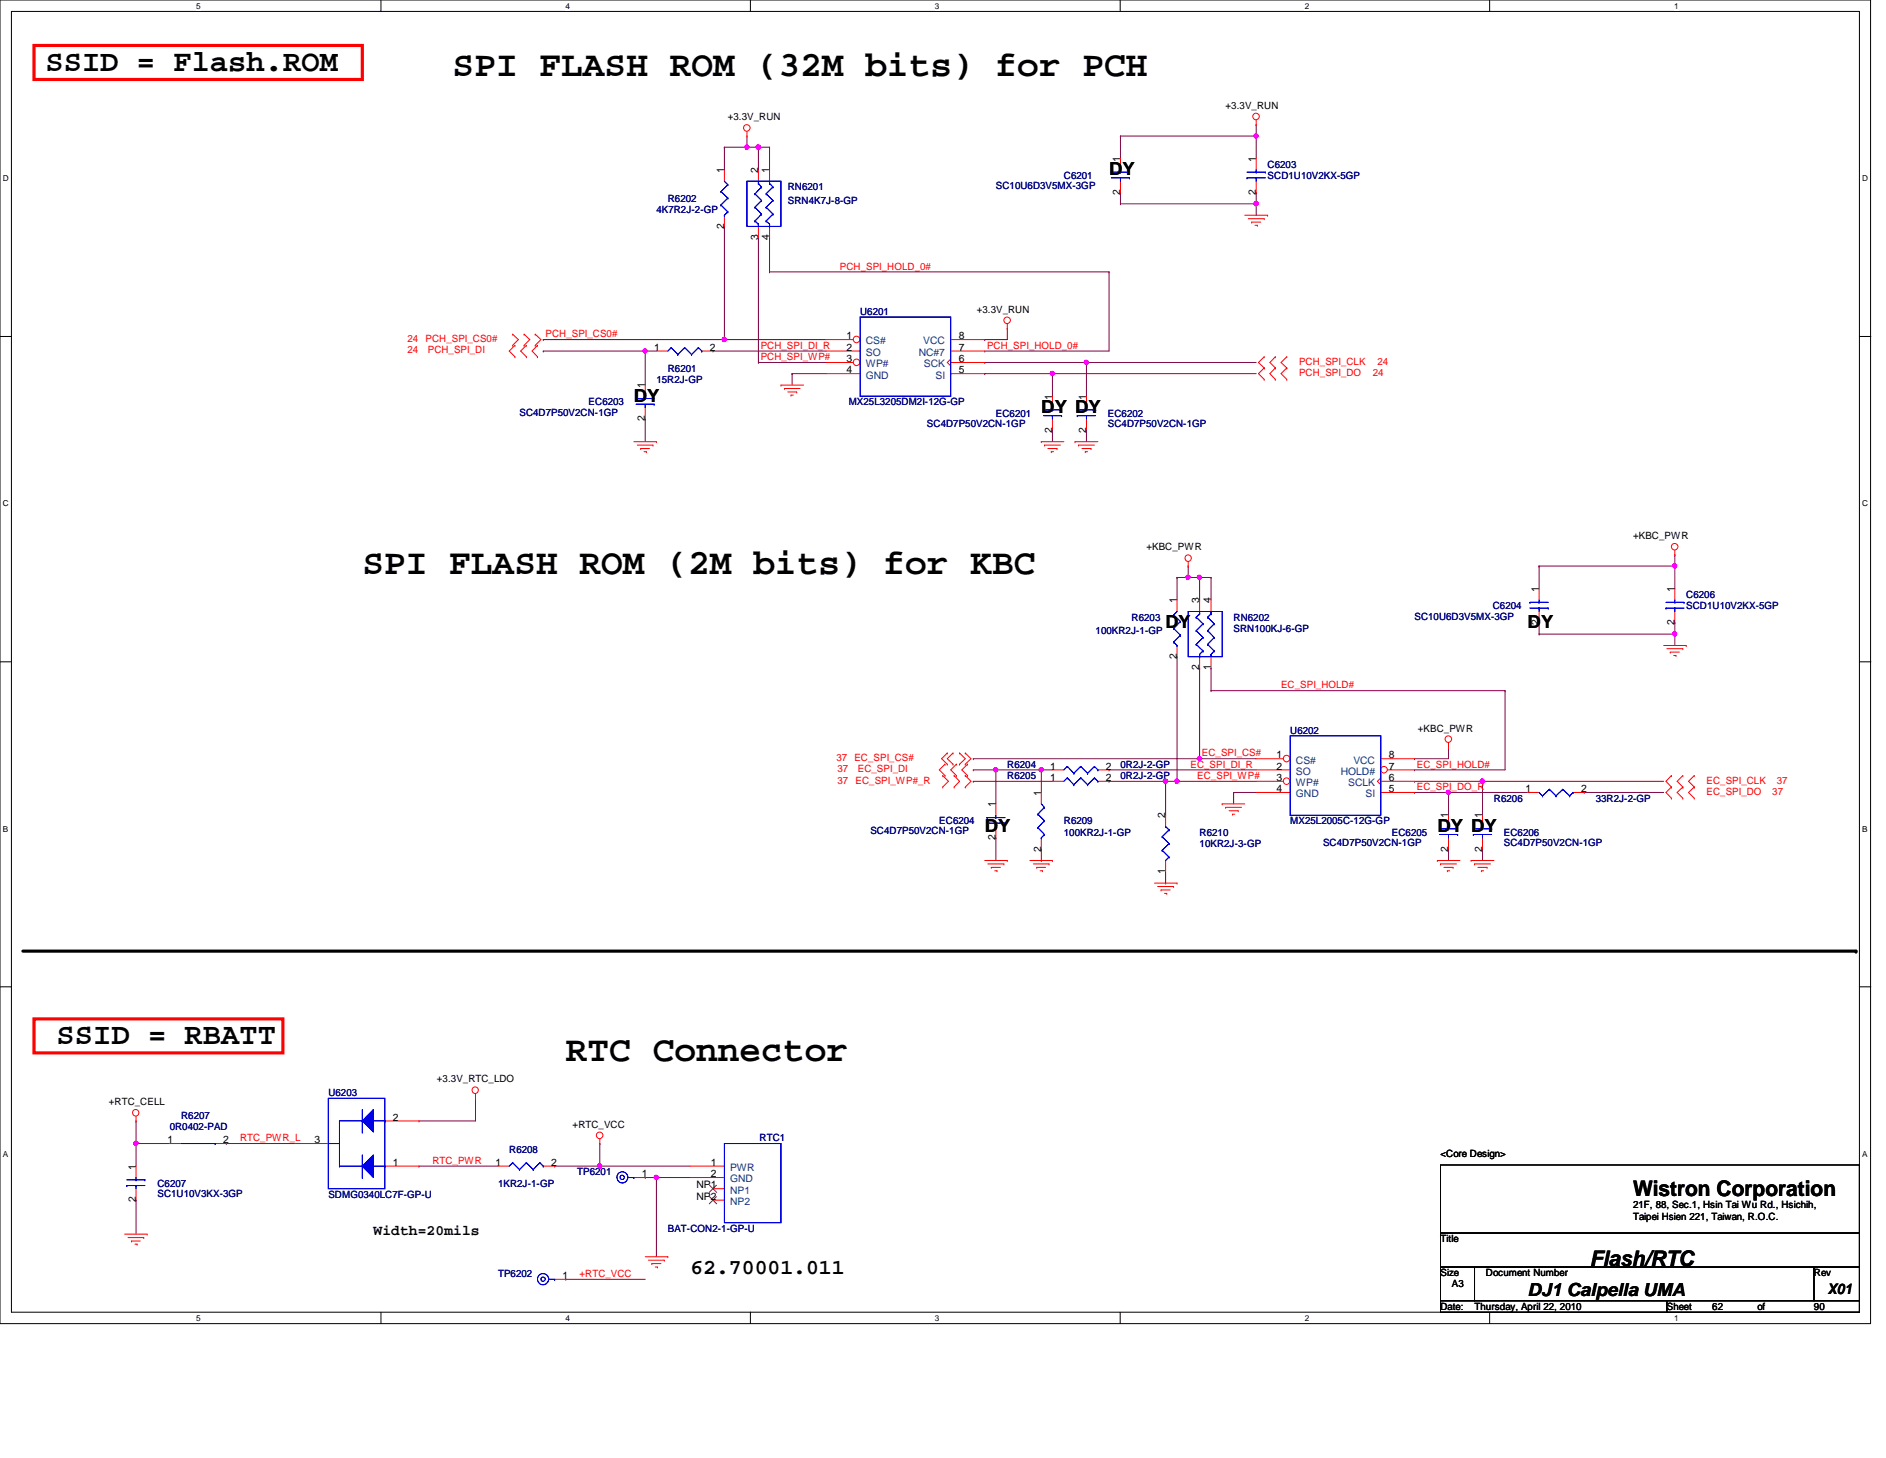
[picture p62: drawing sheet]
<svg xmlns="http://www.w3.org/2000/svg" width="279mm" height="216mm" viewBox="0 0 279 216" stroke-linecap="round" stroke-linejoin="round" font-family="sans-serif">
<defs><g id="words">
<g font-size="5.3">
<text x="67.1" y="11.2">SPI FLASH ROM (32M bits) for PCH</text>
<text x="53.7" y="85">SPI FLASH ROM (2M bits) for KBC</text>
<text x="83.8" y="157.1">RTC Connector</text>
</g>
<g font-size="4.5">
<text x="6.7" y="10.5">SSID = Flash.ROM</text>
<text x="8.4" y="154.6">SSID = RBATT</text>
</g>
<g font-size="3.2">
<text x="241.9" y="177.2">Wistron Corporation</text>
<text x="102.3" y="188.7">62.70001.011</text>
<text x="235.5" y="187.5">Flash/RTC</text>
</g>
<g font-size="2.7">
<text x="164.3" y="26">DY</text>
<text x="93.9" y="59.5">DY</text>
<text x="154.3" y="61.1">DY DY</text>
<text x="172.7" y="93">DY</text>
<text x="226.3" y="93">DY</text>
<text x="145.9" y="123.2">DY</text>
<text x="212.9" y="123.2">DY DY</text>
<text x="226.3" y="191.9">DJ1 Calpella UMA</text>
</g>
<g font-size="2.2">
<text x="55.3" y="182.8">Width=20mils</text>
<text x="270.8" y="191.6">X01</text>
</g>
<g font-size="1.5">
<text x="107.8" y="17.8">+3.3V_RUN</text>
<text x="181.6" y="16.1">+3.3V_RUN</text>
<text x="165.9" y="24" transform="rotate(-90 165.9 24)">1</text>
<text x="186.1" y="24" transform="rotate(-90 186.1 24)">1</text>
<text x="107.3" y="25.7" transform="rotate(-90 107.3 25.7)">1</text>
<text x="112.3" y="25.7" transform="rotate(-90 112.3 25.7)">2</text>
<text x="114" y="25.7" transform="rotate(-90 114 25.7)">1</text>
<text x="165.9" y="28.9" transform="rotate(-90 165.9 28.9)">2</text>
<text x="186.1" y="28.9" transform="rotate(-90 186.1 28.9)">2</text>
<text x="107.3" y="33.9" transform="rotate(-90 107.3 33.9)">2</text>
<text x="112.3" y="35.6" transform="rotate(-90 112.3 35.6)">3</text>
<text x="114" y="35.6" transform="rotate(-90 114 35.6)">4</text>
<text x="144.7" y="46.3">+3.3V_RUN</text>
<text x="96.9" y="51.9">1</text>
<text x="105.2" y="51.9">2</text>
<text x="125.4" y="50.2">1</text>
<text x="125.4" y="51.9">2</text>
<text x="125.4" y="53.6">3</text>
<text x="142" y="53.6">6</text>
<text x="142" y="51.9">7</text>
<text x="142" y="50.2">8</text>
<text x="95.5" y="57.5" transform="rotate(-90 95.5 57.5)">1</text>
<text x="125.4" y="55.3">4</text>
<text x="142" y="55.3">5</text>
<text x="155.9" y="59.2" transform="rotate(-90 155.9 59.2)">1</text>
<text x="160.9" y="59.2" transform="rotate(-90 160.9 59.2)">1</text>
<text x="95.5" y="62.4" transform="rotate(-90 95.5 62.4)">2</text>
<text x="155.9" y="64.1" transform="rotate(-90 155.9 64.1)">2</text>
<text x="160.9" y="64.1" transform="rotate(-90 160.9 64.1)">2</text>
<text x="169.8" y="81.5">+KBC_PWR</text>
<text x="241.9" y="79.8">+KBC_PWR</text>
<text x="174.3" y="89.4" transform="rotate(-90 174.3 89.4)">1</text>
<text x="177.7" y="89.4" transform="rotate(-90 177.7 89.4)">3</text>
<text x="179.4" y="89.4" transform="rotate(-90 179.4 89.4)">4</text>
<text x="228" y="87.7" transform="rotate(-90 228 87.7)">1</text>
<text x="248.1" y="87.7" transform="rotate(-90 248.1 87.7)">1</text>
<text x="228" y="92.6" transform="rotate(-90 228 92.6)">2</text>
<text x="248.1" y="92.6" transform="rotate(-90 248.1 92.6)">2</text>
<text x="174.3" y="97.6" transform="rotate(-90 174.3 97.6)">2</text>
<text x="177.7" y="99.3" transform="rotate(-90 177.7 99.3)">2</text>
<text x="179.4" y="99.3" transform="rotate(-90 179.4 99.3)">1</text>
<text x="155.6" y="114">1</text>
<text x="163.8" y="114">2</text>
<text x="189.1" y="112.3">1</text>
<text x="189.1" y="114">2</text>
<text x="205.7" y="114">7</text>
<text x="205.7" y="112.3">8</text>
<text x="210.1" y="108.3">+KBC_PWR</text>
<text x="147.5" y="119.5" transform="rotate(-90 147.5 119.5)">1</text>
<text x="154.2" y="117.9" transform="rotate(-90 154.2 117.9)">1</text>
<text x="155.6" y="115.7">1</text>
<text x="163.8" y="115.7">2</text>
<text x="189.1" y="115.7">3</text>
<text x="189.1" y="117.3">4</text>
<text x="205.7" y="117.3">5</text>
<text x="205.7" y="115.7">6</text>
<text x="226" y="117.3">1</text>
<text x="234.2" y="117.3">2</text>
<text x="147.5" y="124.4" transform="rotate(-90 147.5 124.4)">2</text>
<text x="172.6" y="121.2" transform="rotate(-90 172.6 121.2)">2</text>
<text x="214.5" y="121.2" transform="rotate(-90 214.5 121.2)">1</text>
<text x="219.6" y="121.2" transform="rotate(-90 219.6 121.2)">1</text>
<text x="154.2" y="126.1" transform="rotate(-90 154.2 126.1)">2</text>
<text x="172.6" y="129.5" transform="rotate(-90 172.6 129.5)">1</text>
<text x="214.5" y="126.1" transform="rotate(-90 214.5 126.1)">2</text>
<text x="219.6" y="126.1" transform="rotate(-90 219.6 126.1)">2</text>
<text x="64.7" y="160.3">+3.3V_RTC_LDO</text>
<text x="16.1" y="163.7">+RTC_CELL</text>
<text x="58.2" y="165.9">2</text>
<text x="84.8" y="167">+RTC_VCC</text>
<text x="20.1" y="173.2" transform="rotate(-90 20.1 173.2)">1</text>
<text x="24.8" y="169.3">1</text>
<text x="33.1" y="169.3">2</text>
<text x="46.6" y="169.3">3</text>
<text x="58.2" y="172.6">1</text>
<text x="73.4" y="172.6">1</text>
<text x="81.7" y="172.6">2</text>
<text x="105.3" y="172.6">1</text>
<text x="213.4" y="171.4">&lt;Core Design&gt;</text>
<text x="20.1" y="178.1" transform="rotate(-90 20.1 178.1)">2</text>
<text x="95.1" y="174.3">1</text>
<text x="103.2" y="176">NP1</text>
<text x="103.2" y="177.7">NP2</text>
<text x="105.3" y="174.3">2</text>
<text x="241.9" y="178.9">21F, 88, Sec.1, Hsin Tai Wu Rd., Hsichih,</text>
<text x="213.4" y="183.9">Title</text>
<text x="241.9" y="180.6">Taipei Hsien 221, Taiwan, R.O.C.</text>
<text x="83.4" y="189.4">1</text>
<text x="213.4" y="189">Size</text>
<text x="215.1" y="190.6">A3</text>
<text x="220.1" y="189">Document Number</text>
<text x="268.7" y="189">Rev</text>
<text x="213.4" y="194">Date:</text>
<text x="218.4" y="194">Thursday, April 22, 2010</text>
<text x="246.9" y="194">Sheet</text>
<text x="253.7" y="194">62</text>
<text x="260.3" y="194">of</text>
<text x="268.7" y="194">90</text>
</g>
<g font-size="1.5" fill="#000080">
<text x="98.9" y="29.9">R6202</text>
<text x="116.7" y="28.2">RN6201</text>
<text x="147.5" y="28">SC10U6D3V5MX-3GP</text>
<text x="157.6" y="26.5">C6201</text>
<text x="187.8" y="24.8">C6203</text>
<text x="187.8" y="26.5">SCD1U10V2KX-5GP</text>
<text x="97.2" y="31.5">4K7R2J-2-GP</text>
<text x="116.7" y="30.2">SRN4K7J-8-GP</text>
<text x="127.4" y="46.7">U6201</text>
<text x="97.2" y="56.7">15R2J-GP</text>
<text x="98.9" y="55">R6201</text>
<text x="77" y="61.6">SC4D7P50V2CN-1GP</text>
<text x="87.2" y="60">EC6203</text>
<text x="125.7" y="60">MX25L3205DM2I-12G-GP</text>
<text x="137.3" y="63.2">SC4D7P50V2CN-1GP</text>
<text x="147.5" y="61.7">EC6201</text>
<text x="164.1" y="61.7">EC6202</text>
<text x="164.1" y="63.2">SC4D7P50V2CN-1GP</text>
<text x="249.8" y="88.6">C6206</text>
<text x="162.3" y="93.9">100KR2J-1-GP</text>
<text x="167.6" y="91.9">R6203</text>
<text x="182.8" y="91.9">RN6202</text>
<text x="182.8" y="93.6">SRN100KJ-6-GP</text>
<text x="209.5" y="91.7">SC10U6D3V5MX-3GP</text>
<text x="221.1" y="90.2">C6204</text>
<text x="249.8" y="90.2">SCD1U10V2KX-5GP</text>
<text x="149.2" y="113.7">R6204</text>
<text x="166" y="113.7">0R2J-2-GP</text>
<text x="191.1" y="108.7">U6202</text>
<text x="149.2" y="115.4">R6205</text>
<text x="166" y="115.4">0R2J-2-GP</text>
<text x="221.3" y="118.7">R6206</text>
<text x="236.4" y="118.7">33R2J-2-GP</text>
<text x="128.9" y="123.6">SC4D7P50V2CN-1GP</text>
<text x="139.1" y="122.1">EC6204</text>
<text x="157.6" y="122.1">R6209</text>
<text x="157.6" y="123.7">100KR2J-1-GP</text>
<text x="177.7" y="123.7">R6210</text>
<text x="177.7" y="125.4">10KR2J-3-GP</text>
<text x="191.1" y="122.1">MX25L2005C-12G-GP</text>
<text x="196" y="125.3">SC4D7P50V2CN-1GP</text>
<text x="206.2" y="123.7">EC6205</text>
<text x="222.8" y="123.7">EC6206</text>
<text x="222.8" y="125.3">SC4D7P50V2CN-1GP</text>
<text x="25.1" y="167.3">0R0402-PAD</text>
<text x="26.8" y="165.7">R6207</text>
<text x="48.6" y="162.3">U6203</text>
<text x="75.4" y="170.7">R6208</text>
<text x="112.5" y="169">RTC1</text>
<text x="23.3" y="175.7">C6207</text>
<text x="23.3" y="177.2">SC1U10V3KX-3GP</text>
<text x="48.6" y="177.4">SDMG0340LC7F-GP-U</text>
<text x="73.8" y="175.7">1KR2J-1-GP</text>
<text x="85.5" y="174">TP6201</text>
<text x="98.9" y="182.4">BAT-CON2-1-GP-U</text>
<text x="73.8" y="189.1">TP6202</text>
</g>
<g font-size="1.5" fill="#f00">
<text x="124.4" y="39.9">PCH_SPI_HOLD_0#</text>
<text x="60.4" y="52.3">24</text>
<text x="60.4" y="50.7">24</text>
<text x="63" y="50.7">PCH_SPI_CS0#</text>
<text x="63.4" y="52.3">PCH_SPI_DI</text>
<text x="80.8" y="50">PCH_SPI_CS0#</text>
<text x="112.7" y="51.6">PCH_SPI_DI_R</text>
<text x="112.7" y="53.3">PCH_SPI_WP#</text>
<text x="146.2" y="51.6">PCH_SPI_HOLD_0#</text>
<text x="192.4" y="54">PCH_SPI_CLK</text>
<text x="192.4" y="55.7">PCH_SPI_DO</text>
<text x="203.4" y="55.7">24</text>
<text x="204" y="54">24</text>
<text x="189.8" y="101.9">EC_SPI_HOLD#</text>
<text x="123.9" y="112.7">37</text>
<text x="126.6" y="112.7">EC_SPI_CS#</text>
<text x="176.4" y="113.7">EC_SPI_DI_R</text>
<text x="178.1" y="112">EC_SPI_CS#</text>
<text x="209.9" y="113.7">EC_SPI_HOLD#</text>
<text x="124.1" y="114.3">37</text>
<text x="124.1" y="116">37</text>
<text x="126.7" y="116">EC_SPI_WP#_R</text>
<text x="127.1" y="114.3">EC_SPI_DI</text>
<text x="177.4" y="115.4">EC_SPI_WP#</text>
<text x="209.9" y="117">EC_SPI_DO_R</text>
<text x="252.8" y="117.7">EC_SPI_DO</text>
<text x="252.8" y="116">EC_SPI_CLK</text>
<text x="262.6" y="117.7">37</text>
<text x="263.2" y="116">37</text>
<text x="35.6" y="169">RTC_PWR_L</text>
<text x="64.1" y="172.3">RTC_PWR</text>
<text x="85.9" y="189.1">+RTC_VCC</text>
</g>
<g font-size="1.5" fill="#004080">
<text x="128.3" y="51">CS#</text>
<text x="128.3" y="52.7">SO</text>
<text x="136.1" y="52.7">NC#7</text>
<text x="136.8" y="51">VCC</text>
<text x="128.3" y="54.4">WP#</text>
<text x="128.3" y="56">GND</text>
<text x="136.9" y="54.4">SCK</text>
<text x="138.6" y="56">SI</text>
<text x="192" y="113.1">CS#</text>
<text x="200.5" y="113.1">VCC</text>
<text x="192" y="114.7">SO</text>
<text x="192" y="116.4">WP#</text>
<text x="192" y="118.1">GND</text>
<text x="198.6" y="114.7">HOLD#</text>
<text x="199.7" y="116.4">SCLK</text>
<text x="202.3" y="118.1">SI</text>
<text x="108.2" y="173.4">PWR</text>
<text x="108.2" y="175.1">GND</text>
<text x="108.2" y="176.7">NP1</text>
<text x="108.2" y="178.4">NP2</text>
</g>
<g font-size="1.2">
<text x="29" y="1.3">5</text>
<text x="83.8" y="1.3">4</text>
<text x="138.5" y="1.3">3</text>
<text x="193.3" y="1.3">2</text>
<text x="248" y="1.3">1</text>
<text x=".4" y="26.8">D</text>
<text x="275.9" y="26.8">D</text>
<text x=".4" y="75">C</text>
<text x="275.9" y="75">C</text>
<text x=".4" y="123.1">B</text>
<text x="275.9" y="123.1">B</text>
<text x=".4" y="171.3">A</text>
<text x="275.9" y="171.3">A</text>
<text x="29" y="195.6">5</text>
<text x="83.8" y="195.6">4</text>
<text x="138.5" y="195.6">3</text>
<text x="193.3" y="195.6">2</text>
<text x="248" y="195.6">1</text>
</g>
</g></defs>
<path d="M0 0h277.1v196h-277.1zM1.7 1.7h273.8v192.6h-273.8z" fill="none" stroke="#000" stroke-width=".15"/>
<g fill="#fff">
<path d="M29 .2h.7v1.3h-.7z"/>
<path d="M29 194.5h.7v1.3h-.7z"/>
</g>
<path d="M56.4 0v1.7M56.4 194.3v1.7" fill="none" stroke="#000" stroke-width=".15"/>
<g fill="#fff">
<path d="M83.8 .2h.6v1.3h-.6z"/>
<path d="M83.8 194.5h.6v1.3h-.6z"/>
</g>
<path d="M111.2 0v1.7M111.2 194.3v1.7" fill="none" stroke="#000" stroke-width=".15"/>
<g fill="#fff">
<path d="M138.5 .2h.6v1.3h-.6z"/>
<path d="M138.5 194.5h.6v1.3h-.6z"/>
</g>
<path d="M165.9 0v1.7M165.9 194.3v1.7" fill="none" stroke="#000" stroke-width=".15"/>
<g fill="#fff">
<path d="M193.3 .2h.6v1.3h-.6z"/>
<path d="M193.3 194.5h.6v1.3h-.6z"/>
</g>
<path d="M220.7 0v1.7M220.7 194.3v1.7" fill="none" stroke="#000" stroke-width=".15"/>
<g fill="#fff">
<path d="M248 .2h.7v1.3h-.7z"/>
<path d="M248 194.5h.7v1.3h-.7z"/>
<path d="M.4 25.7h.9v1.4h-.9z"/>
<path d="M275.9 25.7h.8v1.4h-.8z"/>
<path d="M.4 73.9h.9v1.3h-.9z"/>
<path d="M275.9 73.9h.8v1.3h-.8z"/>
</g>
<path d="M0 49.8h1.7M275.5 49.8h1.7" fill="none" stroke="#000" stroke-width=".15"/>
<g fill="#fff">
<path d="M.4 122h.8v1.4h-.8z"/>
<path d="M275.9 122h.7v1.4h-.7z"/>
</g>
<path d="M0 98h1.7M275.5 98h1.7" fill="none" stroke="#000" stroke-width=".15"/>
<g fill="#fff">
<path d="M.4 170.2h.8v1.3h-.8z"/>
<path d="M275.9 170.2h.7v1.3h-.7z"/>
</g>
<path d="M0 146.1h1.7M275.5 146.1h1.7" fill="none" stroke="#000" stroke-width=".15"/>
<path d="M107.3 21.8h.1M107.3 21.8v3.3M110.7 21.8h.1M110.7 21.8h3.3M112.4 21.8h.1M95.6 52h.1M95.6 52h1.6" fill="none" stroke="#800040" stroke-width=".15"/>
<circle cx="112.3" cy="21.8" r=".32" fill="#f0f"/>
<circle cx="112.3" cy="21.8" r=".32" fill="none" stroke="#f0f" stroke-width=".15"/>
<path d="M112.4 21.8h.1M112.4 21.8v3.3M114 21.8h.1M114 21.8v3.3" fill="none" stroke="#800040" stroke-width=".15"/>
<circle cx="112.3" cy="21.8" r=".32" fill="#f0f"/>
<circle cx="112.3" cy="21.8" r=".32" fill="none" stroke="#f0f" stroke-width=".15"/>
<path d="M105.6 52h.1M105.6 52h16.8M112.4 53.7h.1M112.4 53.7h10M117.3 55.3h.1M117.3 55.3v1.7M117.3 55.3h5.1M145.9 52h.1M145.9 52h18.4M161 53.7h.1M161 53.7h25.1" fill="none" stroke="#800040" stroke-width=".15"/>
<circle cx="160.9" cy="53.7" r=".32" fill="#f0f"/>
<circle cx="160.9" cy="53.7" r=".32" fill="none" stroke="#f0f" stroke-width=".15"/>
<path d="M186.1 20.2h.1M186.1 20.2v3.3M145.9 50.3h.1M149.2 48.6h.1M149.2 48.6v1.7h-3.3" fill="none" stroke="#800040" stroke-width=".15"/>
<circle cx="186.1" cy="20.1" r=".32" fill="#f0f"/>
<circle cx="186.1" cy="20.1" r=".32" fill="none" stroke="#f0f" stroke-width=".15"/>
<path d="M166 20.2h.1M166 30.2h.1M166 20.2h20.1M166 20.2v3.3M166 30.2h20.1M186.1 30.2h.1M186.1 30.2v1.7" fill="none" stroke="#800040" stroke-width=".15"/>
<circle cx="186.1" cy="30.2" r=".32" fill="#f0f"/>
<circle cx="186.1" cy="30.2" r=".32" fill="none" stroke="#f0f" stroke-width=".15"/>
<g fill="none" stroke="#800040" stroke-width=".15">
<path d="M186.1 18.5h.1M186.1 18.5v1.7M166 28.5h.1M166 28.5v1.7M186.1 28.5h.1M186.1 28.5v1.7M145.9 53.7h.1M145.9 53.7h15.1M155.9 55.3h.1M155.9 55.3h30.2M161 53.7h.1M161 53.7v5"/>
<path d="M161 63.7h.1M161 63.7v1.7"/>
</g>
<circle cx="155.9" cy="55.3" r=".32" fill="#f0f"/>
<circle cx="155.9" cy="55.3" r=".32" fill="none" stroke="#f0f" stroke-width=".15"/>
<path d="M107.3 50.3h.1M107.3 50.3h15.1" fill="none" stroke="#800040" stroke-width=".15"/>
<circle cx="107.3" cy="50.3" r=".32" fill="#f0f"/>
<circle cx="107.3" cy="50.3" r=".32" fill="none" stroke="#f0f" stroke-width=".15"/>
<path d="M95.6 52h.1M95.6 52v5M145.9 55.3h.1M145.9 55.3h10M155.9 55.3h.1M155.9 55.3v3.4M155.9 63.7h.1M155.9 63.7v1.7" fill="none" stroke="#800040" stroke-width=".15"/>
<circle cx="95.6" cy="52" r=".32" fill="#f0f"/>
<circle cx="95.6" cy="52" r=".32" fill="none" stroke="#f0f" stroke-width=".15"/>
<g fill="none" stroke="#800040" stroke-width=".15">
<path d="M80.5 52h.1M80.5 52h15.1M114 40.3h.1M114 40.3h50.3M164.3 40.3h.1M164.3 40.3v11.7M95.6 62.1h.1M95.6 62.1v3.3M62.1 166h.1M62.1 172.7h.1M62.1 172.7h11.7M70.4 162.6h.1"/>
<path d="M70.4 162.6v3.4h-8.3M82.2 172.7h.1M82.2 172.7h20.1M88.9 172.7h.1M88.9 169.3h.1M88.9 169.3v3.4"/>
</g>
<circle cx="88.8" cy="172.7" r=".32" fill="#f0f"/>
<circle cx="88.8" cy="172.7" r=".32" fill="none" stroke="#f0f" stroke-width=".15"/>
<path d="M20.2 166h.1M20.2 169.3h.1M20.2 166v6.7" fill="none" stroke="#800040" stroke-width=".15"/>
<circle cx="20.1" cy="169.3" r=".32" fill="#f0f"/>
<circle cx="20.1" cy="169.3" r=".32" fill="none" stroke="#f0f" stroke-width=".15"/>
<path d="M20.2 177.7h.1M20.2 169.3h.1M20.2 177.7v5.1M20.2 169.3h4.9M97.2 174.4h.1M97.2 174.4h5.1" fill="none" stroke="#800040" stroke-width=".15"/>
<circle cx="97.2" cy="174.3" r=".32" fill="#f0f"/>
<circle cx="97.2" cy="174.3" r=".32" fill="none" stroke="#f0f" stroke-width=".15"/>
<path d="M174.4 97.2h.1M174.4 97.2v18.5M33.5 169.3h.1M33.5 169.3h10.1M95.6 174.4h.1M95.6 174.4h1.6M97.2 174.4h.1M97.2 174.4v11.7M83.8 189.4h.1M83.8 189.4h11.8" fill="none" stroke="#800040" stroke-width=".15"/>
<circle cx="174.3" cy="115.7" r=".32" fill="#f0f"/>
<circle cx="174.3" cy="115.7" r=".32" fill="none" stroke="#f0f" stroke-width=".15"/>
<path d="M144.2 115.7h.1M144.2 115.7h11.7M172.7 115.7h.1M172.7 115.7h1.7M209.5 115.7h.1M209.5 115.7h10.1M219.6 115.7h.1M219.6 115.7v5M234.7 117.3h.1M234.7 117.3h11.8" fill="none" stroke="#800040" stroke-width=".15"/>
<circle cx="172.7" cy="115.7" r=".32" fill="#f0f"/>
<circle cx="172.7" cy="115.7" r=".32" fill="none" stroke="#f0f" stroke-width=".15"/>
<path d="M177.7 85.5h.1M177.7 85.5h1.7M154.3 114h.1M154.3 114h1.6M209.5 117.3h.1M209.5 117.3h5.1" fill="none" stroke="#800040" stroke-width=".15"/>
<circle cx="154.2" cy="114" r=".32" fill="#f0f"/>
<circle cx="154.2" cy="114" r=".32" fill="none" stroke="#f0f" stroke-width=".15"/>
<path d="M174.4 85.5h.1M174.4 85.5v3.4M174.4 85.5h1.6" fill="none" stroke="#800040" stroke-width=".15"/>
<circle cx="176" cy="85.5" r=".32" fill="#f0f"/>
<circle cx="176" cy="85.5" r=".32" fill="none" stroke="#f0f" stroke-width=".15"/>
<path d="M176 83.8h.1M176 83.8v1.7M177.7 112.4h.1M177.7 112.4h8.4" fill="none" stroke="#800040" stroke-width=".15"/>
<circle cx="177.7" cy="112.3" r=".32" fill="#f0f"/>
<circle cx="177.7" cy="112.3" r=".32" fill="none" stroke="#f0f" stroke-width=".15"/>
<path d="M177.7 85.5h.1M177.7 85.5v3.4M179.4 85.5h.1M179.4 85.5v3.4" fill="none" stroke="#800040" stroke-width=".15"/>
<circle cx="177.7" cy="85.5" r=".32" fill="#f0f"/>
<circle cx="177.7" cy="85.5" r=".32" fill="none" stroke="#f0f" stroke-width=".15"/>
<path d="M214.6 117.3h.1M214.6 117.3h11.7" fill="none" stroke="#800040" stroke-width=".15"/>
<circle cx="214.6" cy="117.3" r=".32" fill="#f0f"/>
<circle cx="214.6" cy="117.3" r=".32" fill="none" stroke="#f0f" stroke-width=".15"/>
<path d="M164.3 114h.1M164.3 114h21.8M174.4 115.7h.1M174.4 115.7h11.7M182.8 117.3h.1M182.8 117.3v1.7M182.8 117.3h3.3M209.5 114h.1M209.5 114h13.5M219.6 115.7h.1M219.6 115.7h26.9" fill="none" stroke="#800040" stroke-width=".15"/>
<circle cx="219.6" cy="115.7" r=".32" fill="#f0f"/>
<circle cx="219.6" cy="115.7" r=".32" fill="none" stroke="#f0f" stroke-width=".15"/>
<path d="M176 85.5h.1M176 85.5h1.7M248.1 83.8h.1M248.1 83.8v3.4M209.5 112.4h.1M214.6 110.7h.1M214.6 110.7v1.7h-5.1" fill="none" stroke="#800040" stroke-width=".15"/>
<circle cx="248.1" cy="83.8" r=".32" fill="#f0f"/>
<circle cx="248.1" cy="83.8" r=".32" fill="none" stroke="#f0f" stroke-width=".15"/>
<path d="M228 83.8h.1M228 93.9h.1M228 83.8h20.1M228 83.8v3.4M228 93.9h20.1M248.1 93.9h.1M248.1 93.9v1.7" fill="none" stroke="#800040" stroke-width=".15"/>
<circle cx="248.1" cy="93.9" r=".32" fill="#f0f"/>
<circle cx="248.1" cy="93.9" r=".32" fill="none" stroke="#f0f" stroke-width=".15"/>
<g fill="none" stroke="#800040" stroke-width=".15">
<path d="M177.7 98.9h.1M177.7 98.9v13.5h-33.5M228 92.2h.1M228 92.2v1.7M248.1 92.2h.1M248.1 82.2h.1M248.1 82.2v1.6M248.1 92.2v1.7M144.2 112.4h.1M147.5 114h.1M147.5 114v5M214.6 117.3h.1"/>
<path d="M214.6 117.3v3.4M214.6 125.7h.1M214.6 125.7v1.7"/>
</g>
<circle cx="147.5" cy="114" r=".32" fill="#f0f"/>
<circle cx="147.5" cy="114" r=".32" fill="none" stroke="#f0f" stroke-width=".15"/>
<g fill="none" stroke="#800040" stroke-width=".15">
<path d="M107.3 33.5h.1M107.3 33.5v16.8h-26.8M110.7 21.8h.1M110.7 20.2v1.6M112.4 35.2h.1M112.4 35.2v18.5M114 35.2h.1M114 35.2v5.1M80.5 50.3h.1M179.4 98.9h.1M179.4 98.9v3.4M144.2 114h.1"/>
<path d="M144.2 114h10.1M147.5 114h.1M154.3 114h.1M154.3 114v3.3M179.4 102.3h.1M179.4 102.3h43.6M223 102.3h.1M223 102.3v11.7M147.5 124.1h.1M147.5 124.1v3.3M154.3 127.4h.1M154.3 125.7v1.7"/>
<path d="M219.6 125.7h.1M219.6 125.7v1.7"/>
</g>
<circle cx="110.6" cy="21.8" r=".32" fill="#f0f"/>
<circle cx="110.6" cy="21.8" r=".32" fill="none" stroke="#f0f" stroke-width=".15"/>
<path d="M107.3 21.8h.1M107.3 21.8h3.4M164.3 115.7h.1M164.3 115.7h8.4M172.7 115.7h.1M172.7 115.7v5M172.7 130.8h.1M172.7 129.1v1.7" fill="none" stroke="#800040" stroke-width=".15"/>
<g fill="none" stroke="#f00" stroke-width=".15">
<path d="M110.7 19.5v.7M186.1 18.5h.1M186.1 17.8v.7M110.7 20.2h.1M112.4 25.1v1.7M112.4 33.5v1.7M114 25.1v1.7M114 33.5v1.7M184.4 31.9h3.4M184.9 32.4h2.4M185.4 32.9h.1M185.4 32.9h1.4"/>
<path d="M185.9 33.4h.4M186.3 33.4h.1M187.3 32.4h.1M187.8 31.9h.1M75.9 51.1h.1M75.9 49.5h.1M75.9 49.5l.9 .8-.9 .8M76.3 52.8h.1M76.3 51.1h.1M76.3 51.1l-.9 .9 .9 .8M77.6 49.5h.1M77.6 51.1h.1"/>
<path d="M77.6 49.5l.9 .8-.9 .8M78 51.1h.1M78 52.8h.1M78 51.1l-.9 .9 .9 .8M79.3 51.1h.1M79.3 49.5h.1M79.3 49.5l.8 .8-.8 .8M79.6 52.8h.1M79.6 51.1h.1M79.6 51.1l-.8 .9 .8 .8M115.7 57h.1M115.7 57h3.3"/>
<path d="M116.2 57.5h.1M116.2 57.5h2.3M116.7 58h1.3M117.2 58.5h.1M117.2 58.5h.3M118 58h.1M149.2 48.6h.1M149.2 48v.6M187.3 54.5h.1M187.3 52.8h.1M187.3 56.2h.1M187.3 52.8l-.9 .9 .9 .8"/>
<path d="M187.3 54.5l-.9 .8 .9 .9M188.9 52.8h.1M188.9 54.5h.1M188.9 56.2h.1M188.9 52.8l-.8 .9 .8 .8M188.9 54.5l-.8 .8 .8 .9M190.6 54.5h.1M190.6 52.8h.1M190.6 56.2h.1M190.6 52.8l-.8 .9 .8 .8M190.6 54.5l-.8 .8 .8 .9M93.9 65.4h3.3"/>
<path d="M94.4 65.9h2.3M94.9 66.4h.1M94.9 66.4h1.3M95.4 66.9h.4M95.8 66.9h.1M96.7 65.9h.1M97.2 65.4h.1M154.3 65.4h.1M154.3 65.4h3.3M154.7 65.9h.1M154.7 65.9h2.4M155.2 66.4h1.4"/>
<path d="M155.7 66.9h.1M155.7 66.9h.4M156.6 66.4h.1M159.3 65.4h.1M159.3 65.4h3.3M159.8 65.9h.1M159.8 65.9h2.3M160.3 66.4h1.3M160.8 66.9h.1M160.8 66.9h.3M161.6 66.4h.1M176 83.8h.1"/>
<path d="M176 83.2v.6M177.7 88.9v1.7M177.7 97.2v1.7M179.4 88.9v1.7M179.4 97.2v1.7M228 87.2v1.7M228 90.6v1.6M246.5 95.6h3.3M246.9 96.1h2.4M247.4 96.6h.1M247.4 96.6h1.4M247.9 97.1h.4"/>
<path d="M248.1 82.2h.1M248.1 81.5v.7M248.1 87.2v1.7M248.1 90.6v1.6M248.3 97.1h.1M249.3 96.1h.1M249.8 95.6h.1M139.7 116.5h.1M139.7 114.9h.1M139.7 114.9l.8 .8-.8 .8M140 114.9h.1M140 113.2h.1"/>
<path d="M140 113.2l-.9 .8 .9 .9M140.3 111.5h.1M140.3 113.2h.1M140.3 111.5l-.8 .9 .8 .8M141.2 113.2h.1M141.2 111.5h.1M141.2 111.5l-.9 .9 .9 .8M141.4 114.9h.1M141.4 116.5h.1M141.4 114.9l.8 .8-.8 .8M141.7 113.2h.1M141.7 114.9h.1"/>
<path d="M141.7 113.2l-.9 .8 .9 .9M142.2 111.5h.1M142.2 113.2h.1M142.2 111.5l.8 .9-.8 .8M143 116.5h.1M143 114.9h.1M143 111.5h.1M143 113.2h.1M143 114.9l.8 .8-.8 .8M143 111.5l.8 .9-.8 .8M143.3 114.9h.1M143.3 113.2h.1"/>
<path d="M143.3 113.2l-.8 .8 .8 .9M155.9 114h1.7M162.6 114h1.7M181.1 119h.1M181.1 119h3.3M181.6 119.5h.1M181.6 119.5h2.3M214.6 110.7h.1M214.6 110v.7M247.6 118.2h.1M247.6 116.5h.1M247.6 114.9h.1"/>
<path d="M247.6 116.5l-.8 .8 .8 .9M247.6 114.9l-.8 .8 .8 .8M249.3 116.5h.1M249.3 118.2h.1M249.3 114.9h.1M249.3 116.5l-.8 .8 .8 .9M249.3 114.9l-.8 .8 .8 .8M251 118.2h.1M251 116.5h.1M251 114.9h.1M251 116.5l-.9 .8 .9 .9M251 114.9l-.9 .8 .9 .8"/>
<path d="M145.9 127.4h3.3M146.3 127.9h2.4M146.9 128.4h.1M146.9 128.4h1.3M147.4 128.9h.3M147.7 128.9h.1M148.7 127.9h.1M149.2 127.4h.1M152.6 127.4h3.3M153.1 127.9h2.3M153.6 128.4h.1M153.6 128.4h1.3"/>
<path d="M154.1 128.9h.3M154.4 128.9h.1M155.4 127.9h.1M155.9 127.4h.1M171 130.8h3.4M171.5 131.3h2.4M172 131.8h.1M172 131.8h1.4M172.5 132.3h.3M172.8 132.3h.1M173.9 131.3h.1M174.4 130.8h.1"/>
<path d="M182.1 120.1h1.3M182.6 120.6h.1M182.6 120.6h.3M183.4 120.1h.1M212.9 127.4h.1M212.9 127.4h3.4M213.4 127.9h.1M213.4 127.9h2.4M213.9 128.4h1.4M214.4 128.9h.1M214.4 128.9h.4M214.6 120.7v1.7"/>
<path d="M214.6 124.1v1.6M215.3 128.4h.1M217.9 127.4h.1M217.9 127.4h3.4M218.4 127.9h.1M218.4 127.9h2.4M218.9 128.4h1.4M219.5 128.9h.1M219.5 128.9h.3M220.3 128.4h.1M20.2 166h.1M20.2 165.3v.7"/>
<path d="M20.2 172.7v1.7M20.2 176v1.7M70.4 162.6h.1M70.4 162v.6M88.9 169.3h.1M88.9 168.7v.6M93.9 174.4h1.7M18.5 182.8h3.3M19 183.3h2.3M19.5 183.8h.1M19.5 183.8h1.3M20 184.2h.3"/>
<path d="M20.3 184.2h.1M21.3 183.3h.1M21.8 182.8h.1M82.2 189.4h1.6M95.6 186.1h3.3M96.1 186.6h2.3M96.6 187.1h.1M96.6 187.1h1.3M97.1 187.6h.3M97.4 187.6h.1M98.4 186.6h.1M98.9 186.1h.1"/>
<circle cx="110.6" cy="18.9" r=".49"/>
<circle cx="186.1" cy="17.2" r=".49"/>
<circle cx="149.2" cy="47.4" r=".49"/>
<circle cx="176" cy="82.7" r=".48"/>
<circle cx="248.1" cy="81" r=".49"/>
<circle cx="214.6" cy="109.4" r=".49"/>
<circle cx="20.1" cy="164.8" r=".48"/>
<circle cx="70.4" cy="161.4" r=".48"/>
<circle cx="88.8" cy="168.1" r=".49"/>
</g>
<path d="M213.4 172.5h62.1v10.1h-62.1zM213.4 182.6h62.1v5h-62.1zM213.4 187.6h5v5h-5zM213.4 192.6h33.5v1.7h-33.5zM218.4 187.6h50.3v5h-50.3zM246.9 192.6h28.6v1.7h-28.6zM268.7 187.6h6.8v5h-6.8z" fill="none" stroke="#000" stroke-width=".15"/>
<path d="M3.4 140.8h271.6" fill="none" stroke="#000" stroke-width=".47"/>
<circle cx="275" cy="140.8" r=".23" fill="#000"/>
<path d="M5 6.7h48.7v5.1h-48.7zM5 150.9h36.9v5h-36.9z" fill="none" stroke="#f00" stroke-width=".47"/>
<g fill="none" stroke="#00f" stroke-width=".15">
<path d="M110.7 26.8h5v6.7h-5zM111.8 32.7h.1M111.8 30.7h.1M111.8 28.7h.1M111.8 32.7l.6 .5M111.8 30.7l1 1M111.8 28.7l1 1M112.4 33.2h.1M112.4 27.2h.1M112.4 26.8h.1M112.4 26.8v.4M112.4 33.2v.3"/>
<path d="M112.4 27.2l.4 .5M112.8 31.7h.1M112.8 29.7h.1M112.8 27.7h.1M112.8 31.7l-1 1M112.8 29.7l-1 1M112.8 27.7l-1 1M113.5 28.7h.1M113.5 30.7h.1M113.5 32.7h.1M113.5 28.7l1 1M113.5 30.7l1 1"/>
<path d="M113.5 32.7l.5 .5M114 27.2h.1M114 33.2h.1M114 33.5h.1M114 26.8v.4M114 33.2v.3M114 27.2l.5 .5M114.5 27.7h.1M114.5 29.7h.1M114.5 31.7h.1M114.5 27.7l-1 1M114.5 29.7l-1 1"/>
<path d="M114.5 31.7l-1 1M176 90.6h5.1v6.6h-5.1zM177.2 91.4h.1M177.2 93.4h.1M177.2 95.4h.1M177.2 91.4l1 1M177.2 93.4l1 1M177.2 95.4l1 1M177.7 90.9h.1M177.7 96.9h.1M177.7 97.2h.1M177.7 90.6v.3"/>
<path d="M177.7 96.9v.3M177.7 90.9l-.5 .5M178.2 92.4h.1M178.2 94.4h.1M178.2 96.4h.1M178.2 92.4l-1 1M178.2 94.4l-1 1M178.2 96.4l-.5 .5M178.9 95.4h.1M178.9 93.4h.1M178.9 91.4h.1M178.9 95.4l1 1"/>
<path d="M178.9 93.4l1 1M178.9 91.4l1 1M179.4 96.9h.1M179.4 90.9h.1M179.4 90.6h.1M179.4 90.6v.3M179.4 96.9v.3M179.4 90.9l-.5 .5M179.9 96.4h.1M179.9 94.4h.1M179.9 92.4h.1M179.9 96.4l-.5 .5"/>
<path d="M179.9 94.4l-1 1M179.9 92.4l-1 1M226.7 89.2h.1M226.7 89.2h2.7M226.7 90h2.7M228 89.2h.1M228 90h.1M228 88.9v.3M228 90v.6M229.4 90h.1M246.8 90h.1M246.8 89.2h2.7"/>
<path d="M246.8 90h2.7M248.1 89.2h.1M248.1 90h.1M248.1 88.9v.3M248.1 90v.6M249.5 89.2h.1M158.1 113.5h.1M158.1 113.5l-.5 .5M158.1 113.5l1 1M159.1 114.5h.1M160.1 113.5h.1M160.1 113.5l-1 1"/>
<path d="M160.1 113.5l1 1M161.1 114.5h.1M162.1 113.5h.1M162.1 113.5l-1 1M162.1 113.5l.5 .5M162.6 114h.1M213.3 122.7h.1M213.3 122.7h2.6M213.3 123.6h2.6M214.6 122.7h.1M214.6 123.6h.1M214.6 122.4v.3"/>
<path d="M214.6 123.6v.5M215.9 123.6h.1M18.8 175.6h.1M18.8 174.7h2.7M18.8 175.6h2.7M20.2 174.7h.1M20.2 175.6h.1M20.2 174.4v.3M20.2 175.6v.4M21.5 174.7h.1M93 174.4h.9M93.9 174.4h.1"/>
<path d="M81.3 189.4h.9M82.2 189.4h.1"/>
<circle cx="92.2" cy="174.3" r=".32"/>
<circle cx="92.2" cy="174.3" r=".82"/>
<circle cx="80.4" cy="189.4" r=".83"/>
<circle cx="80.5" cy="189.4" r=".32"/>
</g>
<circle cx="126.9" cy="50.3" r=".49" fill="#fff"/>
<g fill="none" stroke="#f00" stroke-width=".15">
<path d="M122.4 50.3h4M122.4 52h5"/>
<circle cx="126.9" cy="50.3" r=".49"/>
</g>
<circle cx="126.9" cy="53.7" r=".49" fill="#fff"/>
<g fill="none" stroke="#f00" stroke-width=".15">
<path d="M107.3 25.1v1.7M107.3 31.9v1.6M186.1 23.5v1.6M186.1 26.8v1.7M95.6 57v1.7M122.4 53.7h4M122.4 55.3h5M140.8 53.7h5.1M140.8 55.3h5.1M140.8 53.2l-.5 .5 .5 .5M140.8 52h5.1M140.8 50.3h5.1"/>
<path d="M155.9 58.7v1.7M161 58.7v1.7M95.6 60.4v1.7M155.9 62.1v1.6M161 62.1v1.6M174.4 88.9v1.7M174.4 95.6v1.6M147.5 119v1.7M154.3 117.3v1.7M155.9 115.7h1.7M162.6 115.7h1.7M226.3 117.3h1.7"/>
<path d="M233 117.3h1.7M147.5 122.4v1.7M154.3 124.1v1.6M172.7 120.7v1.7M172.7 127.4v1.7M219.6 120.7v1.7M219.6 124.1v1.6M25.1 169.3h1.7M31.9 169.3h1.6M102.3 172.7h5M102.3 174.4h5M105.6 176h1.7"/>
<path d="M105.6 177.7h1.7"/>
<circle cx="126.9" cy="53.7" r=".49"/>
</g>
<g fill="none" stroke="#00f" stroke-width=".15">
<path d="M106.8 28.4h.1M106.8 30.4h.1M106.8 28.4l1 .9M106.8 30.4l1 1M107.3 31.9h.1M107.3 26.8l.5 .5M107.8 27.3h.1M107.8 29.3h.1M107.8 31.4h.1M107.8 27.3l-1 1.1M107.8 29.3l-1 1.1M107.8 31.4l-.5 .5"/>
<path d="M184.7 26.3h.1M184.7 25.5h2.8M184.7 26.3h2.8M186.1 25.5h.1M186.1 26.3h.1M186.1 25.1v.4M186.1 26.3v.5M187.5 25.5h.1M94.2 59h.1M94.2 59h2.7M94.2 59.9h2.7M95.6 59h.1"/>
<path d="M95.6 59.9h.1M95.6 58.7v.3M95.6 59.9v.5M96.9 59.9h.1M127.4 46.9h13.4v11.8h-13.4zM154.6 60.7h.1M154.6 60.7h2.7M154.6 61.6h2.7M155.9 60.7h.1M155.9 61.6h.1M155.9 60.4v.3M155.9 61.6v.5"/>
<path d="M157.3 61.6h.1M159.6 61.6h.1M159.6 60.7h2.7M159.6 61.6h2.7M161 60.7h.1M161 61.6h.1M161 60.4v.3M161 61.6v.5M162.3 60.7h.1M173.9 91.1h.1M173.9 93h.1M173.9 95.1h.1"/>
<path d="M173.9 91.1l1 .9M173.9 93l1 1.1M173.9 95.1l.5 .5M174.4 95.6h.1M174.4 90.6l-.5 .5M174.9 92h.1M174.9 94.1h.1M174.9 92l-1 1M174.9 94.1l-1 1M154.3 119l.4 .5M154.7 119.5h.1M154.7 119.5l-.9 1.1"/>
<path d="M158.1 115.2h.1M158.1 115.2l-.5 .5M158.1 115.2l1 1M159.1 116.2h.1M160.1 115.2h.1M160.1 115.2l-1 1M160.1 115.2l1 1M161.1 116.2h.1M162.1 115.2h.1M162.1 115.2l-1 1M162.1 115.2l.5 .5M162.6 115.7h.1"/>
<path d="M228 117.3l.5 .6M228.5 117.9h.1M229.5 116.9h.1M229.5 116.9l-1 1M229.5 116.9l1 1M230.5 117.9h.1M231.5 116.9h.1M231.5 116.9l-1 1M231.5 116.9l1 1M232.5 117.9h.1M233 117.3h.1M233 117.3l-.5 .6"/>
<path d="M146.2 121.1h.1M146.2 121.1h2.7M146.2 121.9h2.7M147.5 121.1h.1M147.5 121.9h.1M147.5 120.7v.4M147.5 121.9v.5M148.9 121.9h.1M153.8 120.6h.1M153.8 122.6h.1M153.8 120.6l.9 .9M153.8 122.6l.9 1"/>
<path d="M154.3 124.1h.1M154.7 121.5h.1M154.7 123.6h.1M154.7 121.5l-.9 1.1M154.7 123.6l-.4 .5M172.2 125.9h.1M172.2 123.9h.1M172.2 125.9l1 1M172.2 123.9l1 1M172.7 122.4h.1M172.7 122.4l.5 .5M173.2 126.9h.1"/>
<path d="M173.2 124.9h.1M173.2 122.9h.1M173.2 126.9l-.5 .5M173.2 124.9l-1 1M173.2 122.9l-1 1M218.3 123.6h.1M218.3 122.7h2.7M218.3 123.6h2.7M219.6 122.7h.1M219.6 123.6h.1M219.6 122.4v.3M219.6 123.6v.5"/>
<path d="M221 122.7h.1M26.8 169.3h5.1M31.9 169.3h.1M107.3 169.3h8.4v11.8h-8.4z"/>
</g>
<path d="M105.1 175.5l1.1 1.1M105.1 177.2l1.1 1.1M106.1 175.5l-1 1.1M106.1 177.2l-1 1.1" fill="none" stroke="#804000" stroke-width=".15"/>
<circle cx="190.6" cy="112.3" r=".49" fill="#fff"/>
<g fill="none" stroke="#f00" stroke-width=".15">
<path d="M186.1 112.4h4M186.1 114h5"/>
<circle cx="190.6" cy="112.3" r=".49"/>
</g>
<circle cx="190.6" cy="115.7" r=".49" fill="#fff"/>
<g fill="none" stroke="#f00" stroke-width=".15">
<path d="M186.1 115.7h4M186.1 117.3h5M204.6 115.7h4.9M204.6 117.3h4.9M204.6 115.2l-.6 .5 .6 .5"/>
<circle cx="190.6" cy="115.7" r=".49"/>
</g>
<circle cx="205" cy="114" r=".49" fill="#fff"/>
<g fill="none" stroke="#f00" stroke-width=".15">
<path d="M166 23.5v1.6M166 26.8v1.7M204.6 112.4h4.9M205.6 114h3.9M43.6 169.3h5M57 172.7h5.1M57 166h5.1M73.8 172.7h1.6M80.5 172.7h1.7"/>
<circle cx="205" cy="114" r=".49"/>
</g>
<g fill="none" stroke="#00f" stroke-width=".15">
<path d="M164.6 25.5h.1M164.6 25.5h2.7M164.6 26.3h2.7M166 25.5h.1M166 26.3h.1M166 25.1v.4M166 26.3v.5M167.3 26.3h.1M191.1 109h13.5v11.7h-13.5zM75.9 172.2h.1M75.9 172.2l-.5 .5M75.9 172.2l1.1 1"/>
<path d="M77 173.2h.1M78 172.2h.1M78 172.2l-1 1M78 172.2l1 1M79 173.2h.1M80 172.2h.1M80 172.2l-1 1M80 172.2l.5 .5M80.5 172.7h.1"/>
</g>
<path d="M53.7 172.7l1.6-1.7v3.4z" fill="#00f"/>
<path d="M48.6 169.3h1.7M50.3 169.3h.1M50.3 172.7h.1M50.3 172.7h3.4M53.7 172.7l1.6-1.7v3.4zM53.7 174.4h.1M53.7 172.7h.1M53.7 166h.1M53.7 171v3.4M53.7 166h-3.4v6.7M55.3 172.7h1.7M57 172.7h.1" fill="none" stroke="#00f" stroke-width=".15"/>
<path d="M55.3 164.3v3.3l-1.6-1.6z" fill="#00f"/>
<path d="M48.6 162.6h8.4v13.4h-8.4zM53.7 167.6h.1M53.7 164.3v3.3M55.3 164.3v3.3l-1.6-1.6zM55.3 166h1.7M57 166h.1" fill="none" stroke="#00f" stroke-width=".15"/>
<path d="M53.7 172.7l1.6-1.7v3.4z" fill="#00f"/>
<path d="M48.6 169.3h1.7M50.3 169.3h.1M50.3 172.7h.1M50.3 172.7h3.4M53.7 172.7l1.6-1.7v3.4zM53.7 174.4h.1M53.7 172.7h.1M53.7 166h.1M53.7 171v3.4M53.7 166h-3.4v6.7M55.3 172.7h1.7M57 172.7h.1" fill="none" stroke="#00f" stroke-width=".15"/>
<path d="M55.3 164.3v3.3l-1.6-1.6z" fill="#00f"/>
<g fill="none" stroke="#00f" stroke-width=".15">
<path d="M99.4 51.5h.1M99.4 51.5l-.5 .5M99.4 51.5l1 1M100.4 52.5h.1M101.4 51.5h.1M101.4 51.5l-1 1M101.4 51.5l1 1M102.4 52.5h.1M103.5 51.5h.1M103.5 51.5l-1.1 1M103.5 51.5l.5 .5M104 52h.1"/>
<path d="M48.6 162.6h8.4v13.4h-8.4zM53.7 167.6h.1M53.7 164.3v3.3M55.3 164.3v3.3l-1.6-1.6zM55.3 166h1.7M57 166h.1"/>
</g>
<path d="M97.2 52h1.7M104 52h1.6" fill="none" stroke="#f00" stroke-width=".15"/>
<circle cx="112.3" cy="21.8" r=".32" fill="#f0f"/>
<circle cx="112.3" cy="21.8" r=".32" fill="none" stroke="#f0f" stroke-width=".15"/>
<circle cx="112.3" cy="21.8" r=".32" fill="#f0f"/>
<circle cx="112.3" cy="21.8" r=".32" fill="none" stroke="#f0f" stroke-width=".15"/>
<circle cx="160.9" cy="53.7" r=".32" fill="#f0f"/>
<circle cx="160.9" cy="53.7" r=".32" fill="none" stroke="#f0f" stroke-width=".15"/>
<circle cx="186.1" cy="20.1" r=".32" fill="#f0f"/>
<circle cx="186.1" cy="20.1" r=".32" fill="none" stroke="#f0f" stroke-width=".15"/>
<circle cx="186.1" cy="30.2" r=".32" fill="#f0f"/>
<circle cx="186.1" cy="30.2" r=".32" fill="none" stroke="#f0f" stroke-width=".15"/>
<circle cx="155.9" cy="55.3" r=".32" fill="#f0f"/>
<circle cx="155.9" cy="55.3" r=".32" fill="none" stroke="#f0f" stroke-width=".15"/>
<circle cx="107.3" cy="50.3" r=".32" fill="#f0f"/>
<circle cx="107.3" cy="50.3" r=".32" fill="none" stroke="#f0f" stroke-width=".15"/>
<circle cx="95.6" cy="52" r=".32" fill="#f0f"/>
<circle cx="95.6" cy="52" r=".32" fill="none" stroke="#f0f" stroke-width=".15"/>
<circle cx="88.8" cy="172.7" r=".32" fill="#f0f"/>
<circle cx="88.8" cy="172.7" r=".32" fill="none" stroke="#f0f" stroke-width=".15"/>
<circle cx="20.1" cy="169.3" r=".32" fill="#f0f"/>
<circle cx="20.1" cy="169.3" r=".32" fill="none" stroke="#f0f" stroke-width=".15"/>
<circle cx="97.2" cy="174.3" r=".32" fill="#f0f"/>
<circle cx="97.2" cy="174.3" r=".32" fill="none" stroke="#f0f" stroke-width=".15"/>
<circle cx="174.3" cy="115.7" r=".32" fill="#f0f"/>
<circle cx="174.3" cy="115.7" r=".32" fill="none" stroke="#f0f" stroke-width=".15"/>
<circle cx="172.7" cy="115.7" r=".32" fill="#f0f"/>
<circle cx="172.7" cy="115.7" r=".32" fill="none" stroke="#f0f" stroke-width=".15"/>
<circle cx="154.2" cy="114" r=".32" fill="#f0f"/>
<circle cx="154.2" cy="114" r=".32" fill="none" stroke="#f0f" stroke-width=".15"/>
<circle cx="176" cy="85.5" r=".32" fill="#f0f"/>
<circle cx="176" cy="85.5" r=".32" fill="none" stroke="#f0f" stroke-width=".15"/>
<circle cx="177.7" cy="112.3" r=".32" fill="#f0f"/>
<circle cx="177.7" cy="112.3" r=".32" fill="none" stroke="#f0f" stroke-width=".15"/>
<circle cx="177.7" cy="85.5" r=".32" fill="#f0f"/>
<circle cx="177.7" cy="85.5" r=".32" fill="none" stroke="#f0f" stroke-width=".15"/>
<circle cx="214.6" cy="117.3" r=".32" fill="#f0f"/>
<circle cx="214.6" cy="117.3" r=".32" fill="none" stroke="#f0f" stroke-width=".15"/>
<circle cx="219.6" cy="115.7" r=".32" fill="#f0f"/>
<circle cx="219.6" cy="115.7" r=".32" fill="none" stroke="#f0f" stroke-width=".15"/>
<circle cx="248.1" cy="83.8" r=".32" fill="#f0f"/>
<circle cx="248.1" cy="83.8" r=".32" fill="none" stroke="#f0f" stroke-width=".15"/>
<circle cx="248.1" cy="93.9" r=".32" fill="#f0f"/>
<circle cx="248.1" cy="93.9" r=".32" fill="none" stroke="#f0f" stroke-width=".15"/>
<circle cx="147.5" cy="114" r=".32" fill="#f0f"/>
<circle cx="147.5" cy="114" r=".32" fill="none" stroke="#f0f" stroke-width=".15"/>
<circle cx="110.6" cy="21.8" r=".32" fill="#f0f"/>
<circle cx="110.6" cy="21.8" r=".32" fill="none" stroke="#f0f" stroke-width=".15"/>
<use href="#words"/>
</svg>
